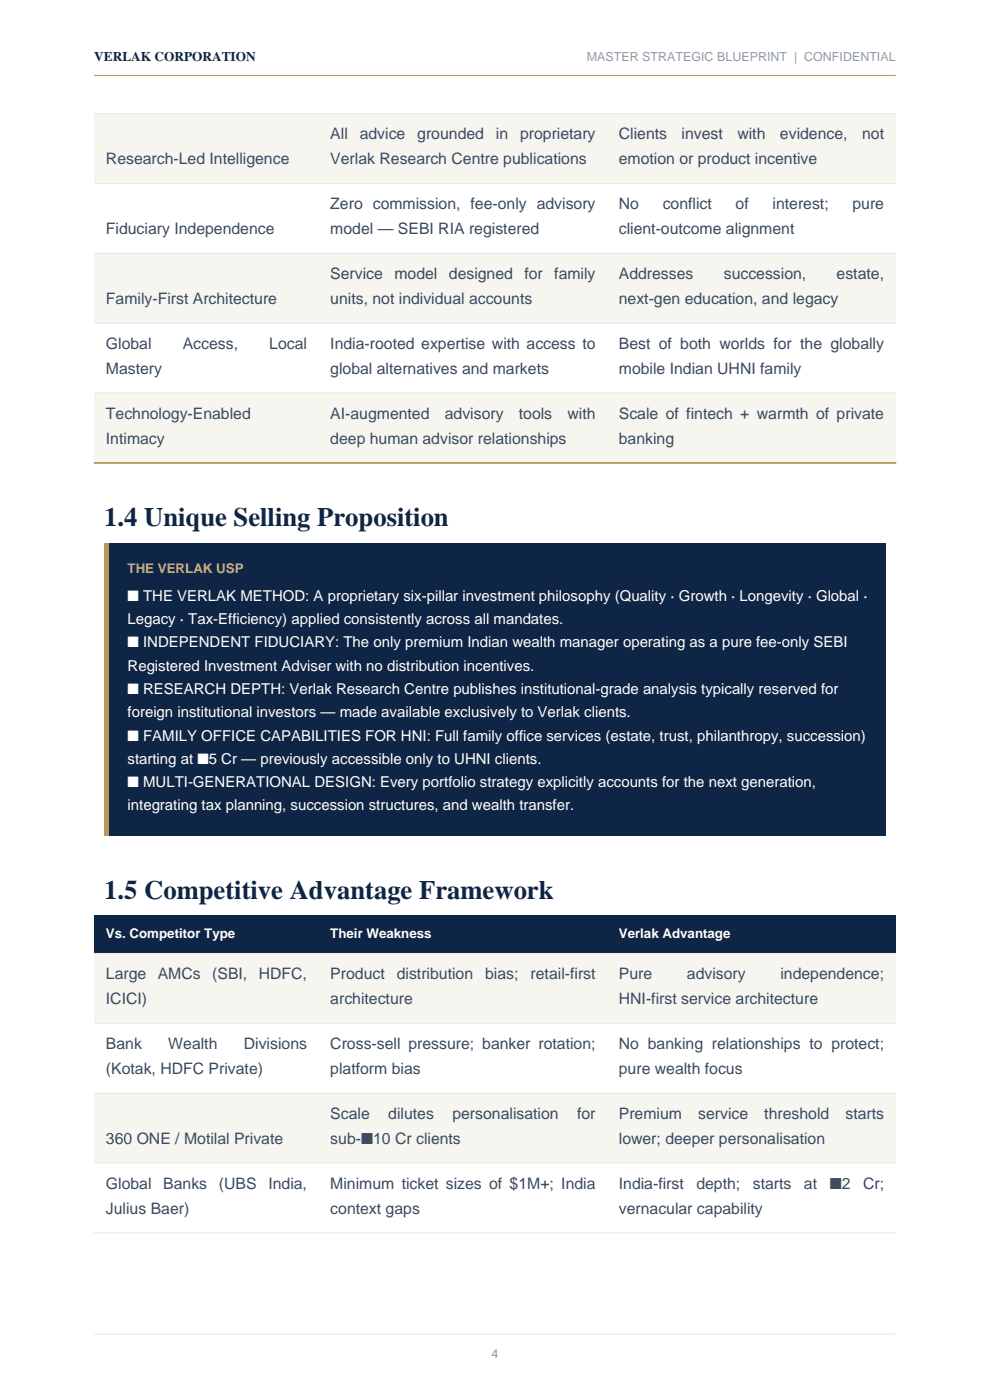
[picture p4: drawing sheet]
<svg xmlns="http://www.w3.org/2000/svg" width="210mm" height="297mm" viewBox="0 0 210 297" stroke-linecap="round" stroke-linejoin="round" font-family="sans-serif">
<defs><g id="words">
<g font-size="5.6" fill="#0f2545">
<text x="22.1" y="111.6">1.4 Unique Selling Proposition</text>
<text x="22.1" y="190.6">1.5 Competitive Advantage Framework</text>
</g>
<g font-size="3.4" fill="#3a4a5e">
<text x="70.1" y="29.6">All</text>
<text x="76.3" y="29.6">advice</text>
<text x="88.5" y="29.6">grounded</text>
<text x="105.2" y="29.6">in</text>
<text x="110.3" y="29.6">proprietary</text>
<text x="131.3" y="29.6">Clients</text>
<text x="144.6" y="29.6">invest</text>
<text x="156.4" y="29.6">with</text>
<text x="165.5" y="29.6">evidence,</text>
<text x="182.9" y="29.6">not</text>
<text x="22.5" y="34.9">Research-Led Intelligence</text>
<text x="70.1" y="34.9">Verlak Research Centre publications</text>
<text x="131.3" y="34.9">emotion or product incentive</text>
<text x="70.1" y="44.4">Zero commission, fee-only advisory</text>
<text x="131.3" y="44.4">No</text>
<text x="140.6" y="44.4">conflict</text>
<text x="156" y="44.4">of</text>
<text x="163.9" y="44.4">interest;</text>
<text x="180.8" y="44.4">pure</text>
<text x="22.5" y="49.7">Fiduciary Independence</text>
<text x="70.1" y="49.7">model — SEBI RIA registered</text>
<text x="131.3" y="49.7">client-outcome alignment</text>
<text x="70.1" y="59.2">Service</text>
<text x="83.7" y="59.2">model</text>
<text x="95.2" y="59.2">designed</text>
<text x="111.2" y="59.2">for</text>
<text x="117.6" y="59.2">family</text>
<text x="131.3" y="59.2">Addresses</text>
<text x="153.5" y="59.2">succession,</text>
<text x="177.5" y="59.2">estate,</text>
<text x="22.5" y="64.5">Family-First Architecture</text>
<text x="70.1" y="64.5">units, not individual accounts</text>
<text x="131.3" y="64.5">next-gen education, and legacy</text>
<text x="22.5" y="74">Global</text>
<text x="38.8" y="74">Access,</text>
<text x="57.1" y="74">Local</text>
<text x="70.1" y="74">India-rooted expertise with access to</text>
<text x="131.3" y="74">Best of both worlds for the globally</text>
<text x="22.5" y="79.3">Mastery</text>
<text x="70.1" y="79.3">global alternatives and markets</text>
<text x="131.3" y="79.3">mobile Indian UHNI family</text>
<text x="22.5" y="88.9">Technology-Enabled</text>
<text x="70.1" y="88.9">AI-augmented</text>
<text x="94.4" y="88.9">advisory</text>
<text x="110.1" y="88.9">tools</text>
<text x="120.4" y="88.9">with</text>
<text x="131.3" y="88.9">Scale of fintech + warmth of private</text>
<text x="22.5" y="94.1">Intimacy</text>
<text x="70.1" y="94.1">deep human advisor relationships</text>
<text x="131.3" y="94.1">banking</text>
<text x="22.5" y="207.7">Large</text>
<text x="33.5" y="207.7">AMCs</text>
<text x="45" y="207.7">(SBI,</text>
<text x="54.9" y="207.7">HDFC,</text>
<text x="70.1" y="207.7">Product</text>
<text x="84.2" y="207.7">distribution</text>
<text x="102.9" y="207.7">bias;</text>
<text x="112.6" y="207.7">retail-first</text>
<text x="131.3" y="207.7">Pure</text>
<text x="145.7" y="207.7">advisory</text>
<text x="165.5" y="207.7">independence;</text>
<text x="22.5" y="213">ICICI)</text>
<text x="70.1" y="213">architecture</text>
<text x="131.3" y="213">HNI-first service architecture</text>
<text x="22.5" y="222.6">Bank</text>
<text x="22.5" y="227.8">(Kotak, HDFC Private)</text>
<text x="35.7" y="222.6">Wealth</text>
<text x="51.7" y="222.6">Divisions</text>
<text x="70.1" y="222.6">Cross-sell pressure; banker rotation;</text>
<text x="70.1" y="227.8">platform bias</text>
<text x="131.3" y="222.6">No banking relationships to protect;</text>
<text x="131.3" y="227.8">pure wealth focus</text>
<text x="70.1" y="237.4">Scale</text>
<text x="82.4" y="237.4">dilutes</text>
<text x="96" y="237.4">personalisation</text>
<text x="122.4" y="237.4">for</text>
<text x="131.3" y="237.4">Premium</text>
<text x="148.1" y="237.4">service</text>
<text x="162.1" y="237.4">threshold</text>
<text x="179.3" y="237.4">starts</text>
<text x="22.5" y="242.7">360 ONE / Motilal Private</text>
<text x="70.1" y="242.7">sub-■10 Cr clients</text>
<text x="131.3" y="242.7">lower; deeper personalisation</text>
<text x="22.5" y="252.2">Global</text>
<text x="22.5" y="257.5">Julius Baer)</text>
<text x="34.6" y="252.2">Banks</text>
<text x="46.4" y="252.2">(UBS</text>
<text x="56.9" y="252.2">India,</text>
<text x="70.1" y="252.2">Minimum ticket sizes of $1M+; India</text>
<text x="70.1" y="257.5">context gaps</text>
<text x="131.3" y="252.2">India-first</text>
<text x="131.3" y="257.5">vernacular capability</text>
<text x="147.7" y="252.2">depth;</text>
<text x="159.7" y="252.2">starts</text>
<text x="170.5" y="252.2">at</text>
<text x="176" y="252.2">■2</text>
<text x="183.1" y="252.2">Cr;</text>
</g>
<g font-size="3.2" fill="#fff">
<text x="27.1" y="127.5">■ THE VERLAK METHOD: A proprietary six-pillar investment philosophy (Quality · Growth · Longevity · Global ·</text>
<text x="27.1" y="132.4">Legacy · Tax-Efficiency) applied consistently across all mandates.</text>
<text x="27.1" y="137.4">■ INDEPENDENT FIDUCIARY: The only premium Indian wealth manager operating as a pure fee-only SEBI</text>
<text x="27.1" y="142.3">Registered Investment Adviser with no distribution incentives.</text>
<text x="27.1" y="147.2">■ RESEARCH DEPTH: Verlak Research Centre publishes institutional-grade analysis typically reserved for</text>
<text x="27.1" y="152.2">foreign institutional investors — made available exclusively to Verlak clients.</text>
<text x="27.1" y="157.1">■ FAMILY OFFICE CAPABILITIES FOR HNI: Full family office services (estate, trust, philanthropy, succession)</text>
<text x="27.1" y="162.1">starting at ■5 Cr — previously accessible only to UHNI clients.</text>
<text x="27.1" y="167">■ MULTI-GENERATIONAL DESIGN: Every portfolio strategy explicitly accounts for the next generation,</text>
<text x="27.1" y="171.9">integrating tax planning, succession structures, and wealth transfer.</text>
</g>
<text font-size="2.8" fill="#0f2545" x="20" y="13">VERLAK CORPORATION</text>
<text font-size="2.8" fill="#d4af7a" x="27.1" y="121.5">THE VERLAK USP</text>
<g font-size="2.8" fill="#fff">
<text x="22.5" y="199.1">Vs. Competitor Type</text>
<text x="70.1" y="199.1">Their Weakness</text>
<text x="131.3" y="199.1">Verlak Advantage</text>
</g>
<g font-size="2.6" fill="#8a9bae">
<text x="124.5" y="13">MASTER STRATEGIC BLUEPRINT | CONFIDENTIAL</text>
<text x="104.3" y="288">4</text>
</g>
</g></defs>
<path d="M20 16h170" fill="none" stroke="#b8955a" stroke-width=".21"/>
<path d="M20 283h170" fill="none" stroke="#e8e6e1" stroke-width=".21"/>
<path d="M20 24.1h170v14.8h-170z" fill-rule="evenodd" fill="#f7f5f0"/>
<path d="M20 38.9h170v14.8h-170z" fill-rule="evenodd" fill="#fff"/>
<path d="M20 53.7h170v14.9h-170z" fill-rule="evenodd" fill="#f7f5f0"/>
<path d="M20 68.6h170v14.8h-170z" fill-rule="evenodd" fill="#fff"/>
<path d="M20 83.4h170v14.8h-170z" fill-rule="evenodd" fill="#f7f5f0"/>
<path d="M20 24.1h170M20 38.9h170M20 53.7h170M20 68.6h170M20 83.4h170M20 98.2h170" fill="none" stroke="#e8e6e1" stroke-width=".21"/>
<path d="M20 98.2h170" fill="none" stroke="#b8955a" stroke-width=".35"/>
<path d="M22.1 115.1h165.8v62.1h-165.8z" fill-rule="evenodd" fill="#0f2545"/>
<path d="M22.1 115.1h1.1v62.1h-1.1z" fill-rule="evenodd" fill="#b8955a"/>
<path d="M20 194.2h170v8.1h-170z" fill-rule="evenodd" fill="#0f2545"/>
<path d="M20 202.3h170v14.8h-170z" fill-rule="evenodd" fill="#f7f5f0"/>
<path d="M20 217.1h170v14.8h-170z" fill-rule="evenodd" fill="#fff"/>
<path d="M20 231.9h170v14.8h-170z" fill-rule="evenodd" fill="#f7f5f0"/>
<path d="M20 246.7h170v14.8h-170z" fill-rule="evenodd" fill="#fff"/>
<path d="M20 202.3h170M20 217.1h170M20 231.9h170M20 246.7h170M20 261.5h170" fill="none" stroke="#e8e6e1" stroke-width=".21"/>
<use href="#words"/>
</svg>
